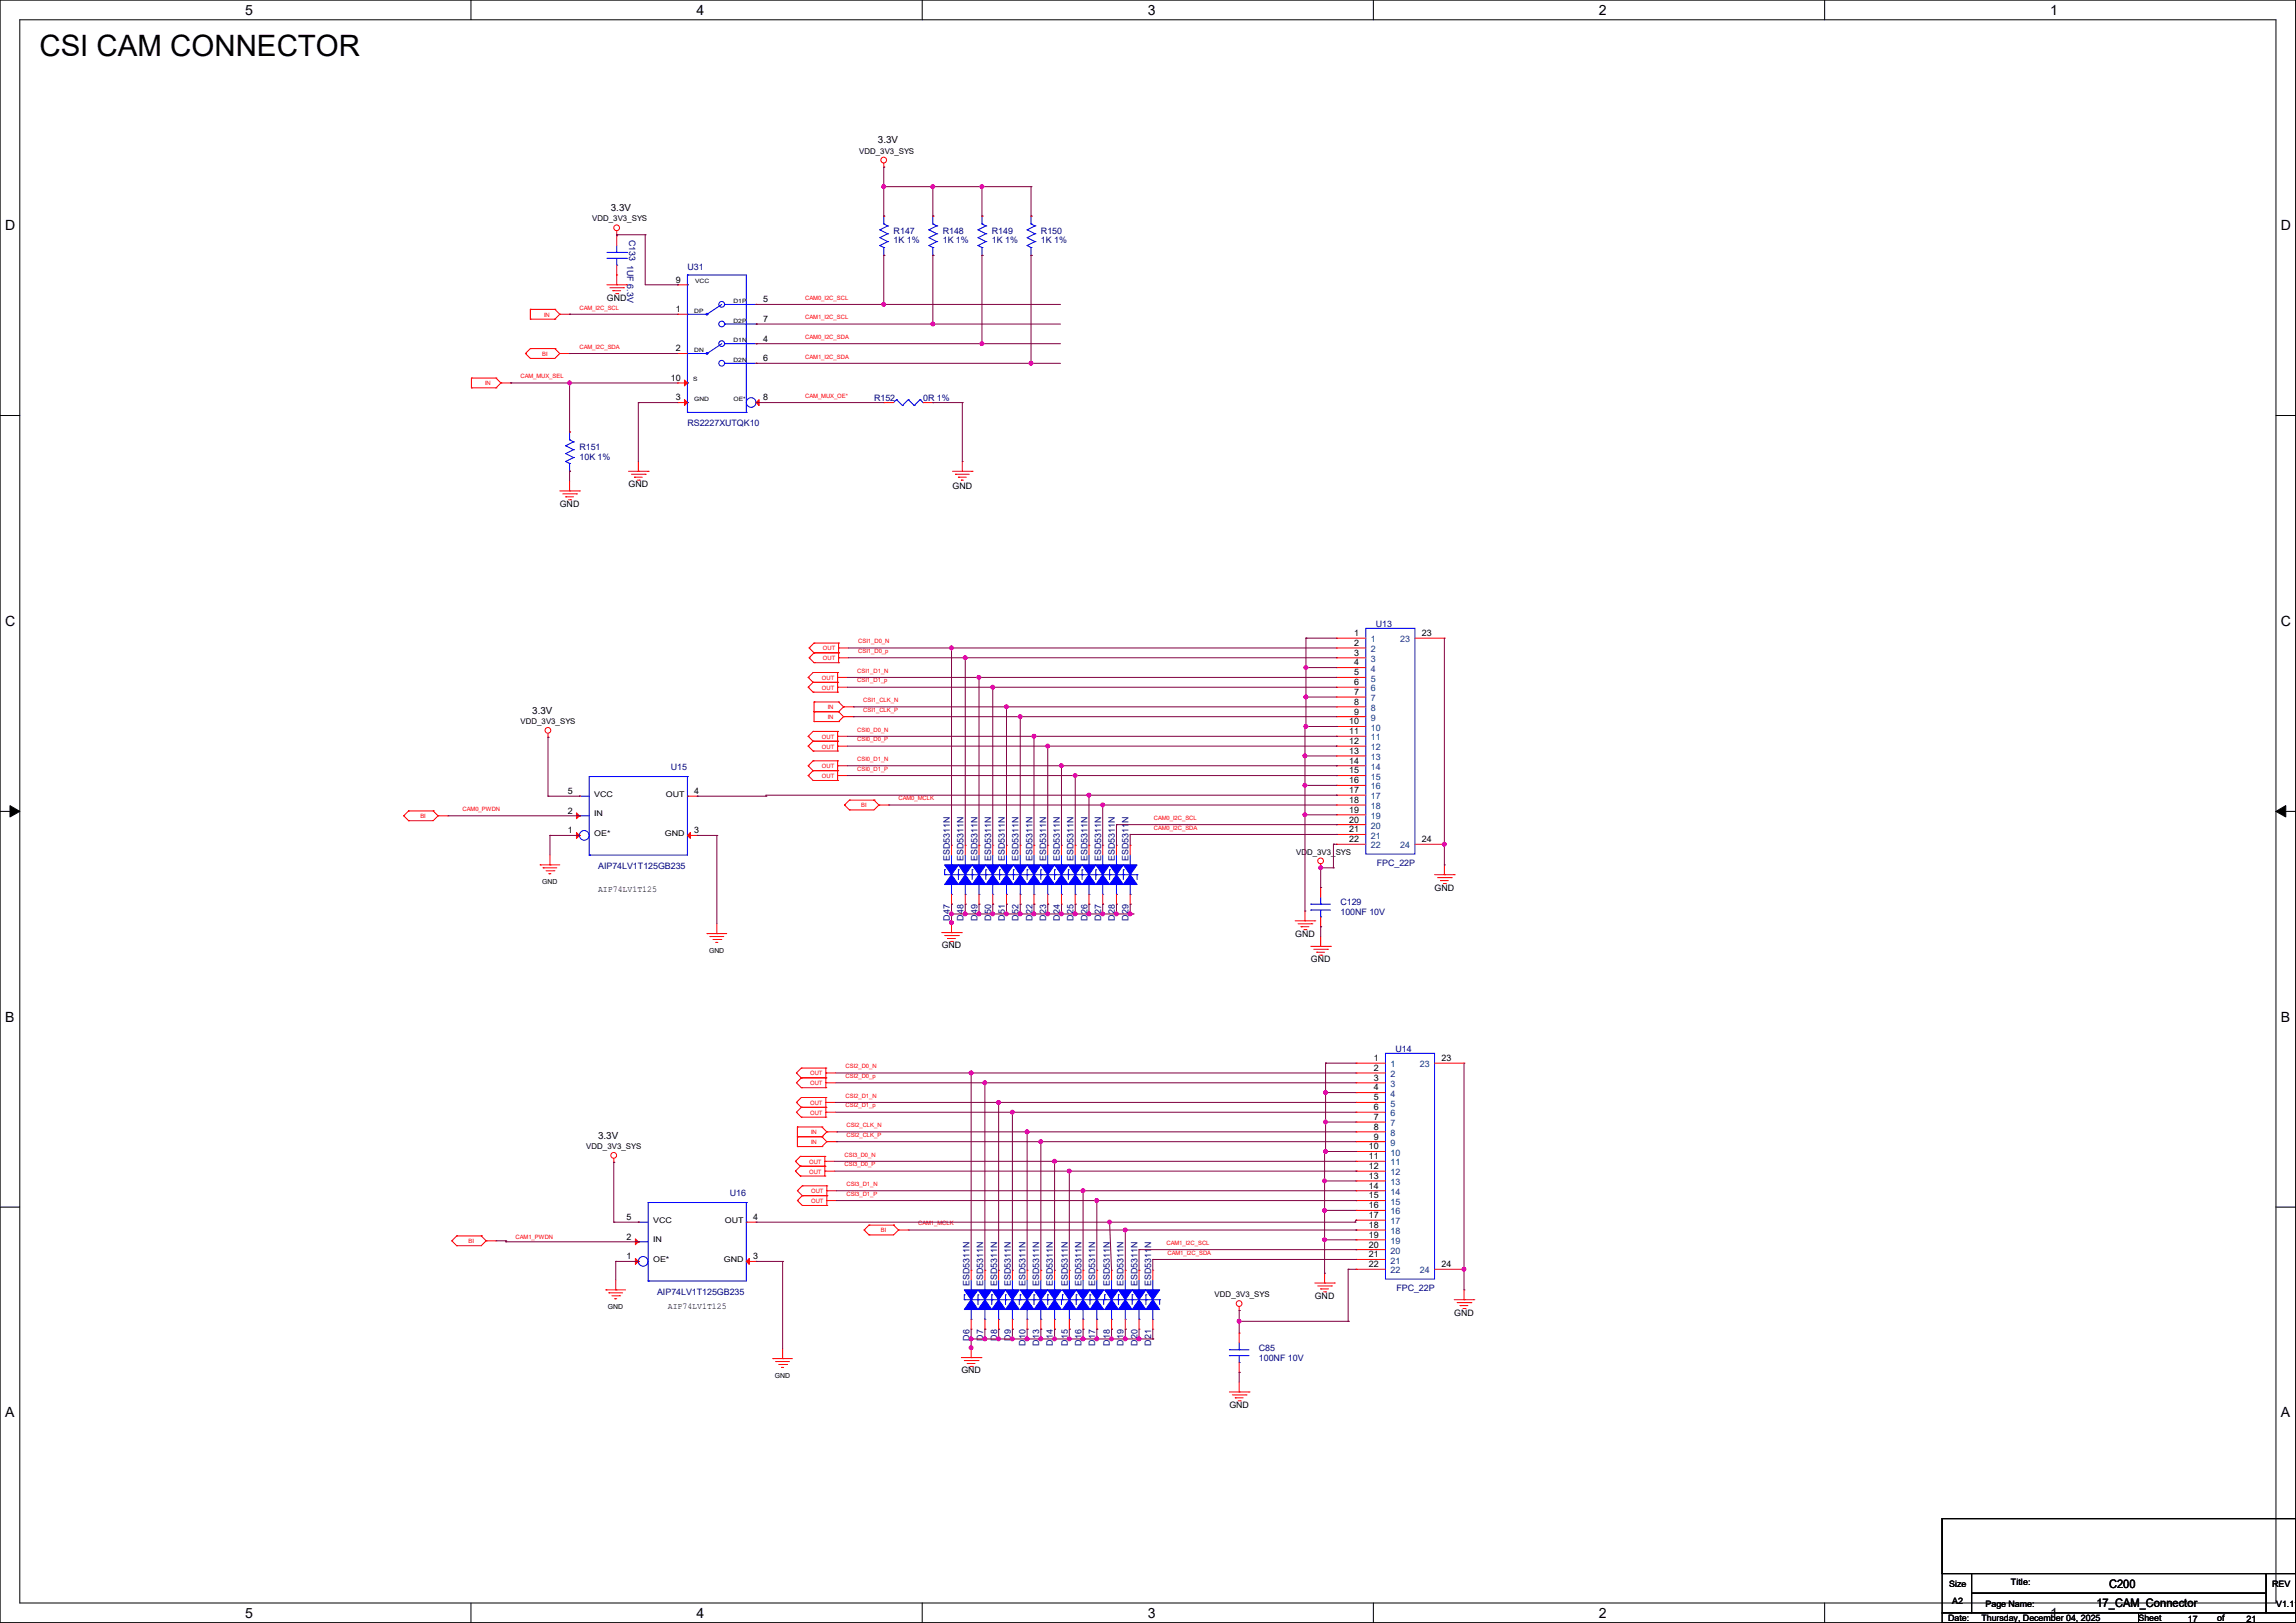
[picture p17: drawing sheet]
<svg xmlns="http://www.w3.org/2000/svg" width="594mm" height="420mm" viewBox="0 0 594 420" stroke-linecap="round" stroke-linejoin="round" font-family="sans-serif">
<defs><g id="words">
<text font-size="7.6" x="10.2" y="14.5">CSI CAM CONNECTOR</text>
<g font-size="3.6">
<text x="63.5" y="3.8">5</text>
<text x="180.2" y="3.8">4</text>
<text x="296.9" y="3.8">3</text>
<text x="413.7" y="3.8">2</text>
<text x="530.4" y="3.8">1</text>
<text x="1.3" y="59.5">D</text>
<text x="590.1" y="59.5">D</text>
<text x="1.3" y="162">C</text>
<text x="590.1" y="162">C</text>
<text x="1.3" y="264.4">B</text>
<text x="590.1" y="264.4">B</text>
<text x="1.3" y="366.8">A</text>
<text x="590.1" y="366.8">A</text>
<text x="63.5" y="418.6">5</text>
<text x="180.2" y="418.6">4</text>
<text x="296.9" y="418.6">3</text>
<text x="413.7" y="418.6">2</text>
<text x="530.4" y="418.6">1</text>
</g>
<g font-size="3">
<text x="545.7" y="411">C200</text>
<text x="542.3" y="415.8">17_CAM_Connector</text>
</g>
<g font-size="2.5">
<text x="227.1" y="37.1">3.3V</text>
<text x="158" y="54.7">3.3V</text>
<text x="137.7" y="184.7">3.3V</text>
<text x="154.7" y="294.7">3.3V</text>
</g>
<g font-size="2.3" fill="#000080">
<text x="162.8" y="62" transform="rotate(90 162.8 62)">C133</text>
<text x="231.2" y="60.5">R147</text>
<text x="231.2" y="62.8">1K 1%</text>
<text x="243.9" y="60.5">R148</text>
<text x="243.9" y="62.8">1K 1%</text>
<text x="256.6" y="60.5">R149</text>
<text x="256.6" y="62.8">1K 1%</text>
<text x="269.3" y="60.5">R150</text>
<text x="269.3" y="62.8">1K 1%</text>
<text x="162.3" y="68.6" transform="rotate(90 162.3 68.6)">1UF 6.3V</text>
<text x="177.9" y="69.9">U31</text>
<text x="226.1" y="103.7">R152</text>
<text x="238.8" y="103.7">0R 1%</text>
<text x="177.9" y="110.3">RS2227XUTQK10</text>
<text x="149.9" y="116.4">R151</text>
<text x="149.9" y="119">10K 1%</text>
<text x="355.9" y="162.1">U13</text>
<text x="173.5" y="199.2">U15</text>
<text x="154.7" y="224.9">AIP74LV1T125GB235</text>
<text x="245.7" y="222.8" transform="rotate(-90 245.7 222.8)">ESD5311N</text>
<text x="249.3" y="222.8" transform="rotate(-90 249.3 222.8)">ESD5311N</text>
<text x="252.9" y="222.8" transform="rotate(-90 252.9 222.8)">ESD5311N</text>
<text x="256.4" y="222.8" transform="rotate(-90 256.4 222.8)">ESD5311N</text>
<text x="260" y="222.8" transform="rotate(-90 260 222.8)">ESD5311N</text>
<text x="263.5" y="222.8" transform="rotate(-90 263.5 222.8)">ESD5311N</text>
<text x="267.1" y="222.8" transform="rotate(-90 267.1 222.8)">ESD5311N</text>
<text x="270.6" y="222.8" transform="rotate(-90 270.6 222.8)">ESD5311N</text>
<text x="274.2" y="222.8" transform="rotate(-90 274.2 222.8)">ESD5311N</text>
<text x="277.7" y="222.8" transform="rotate(-90 277.7 222.8)">ESD5311N</text>
<text x="281.3" y="222.8" transform="rotate(-90 281.3 222.8)">ESD5311N</text>
<text x="284.9" y="222.8" transform="rotate(-90 284.9 222.8)">ESD5311N</text>
<text x="288.4" y="222.8" transform="rotate(-90 288.4 222.8)">ESD5311N</text>
<text x="292" y="222.8" transform="rotate(-90 292 222.8)">ESD5311N</text>
<text x="356.2" y="224.1">FPC_22P</text>
<text x="245.7" y="238.3" transform="rotate(-90 245.7 238.3)">D47</text>
<text x="249.3" y="238.3" transform="rotate(-90 249.3 238.3)">D48</text>
<text x="252.9" y="238.3" transform="rotate(-90 252.9 238.3)">D49</text>
<text x="256.4" y="238.3" transform="rotate(-90 256.4 238.3)">D50</text>
<text x="260" y="238.3" transform="rotate(-90 260 238.3)">D51</text>
<text x="263.5" y="238.3" transform="rotate(-90 263.5 238.3)">D52</text>
<text x="267.1" y="238.3" transform="rotate(-90 267.1 238.3)">D22</text>
<text x="270.6" y="238.3" transform="rotate(-90 270.6 238.3)">D23</text>
<text x="274.2" y="238.3" transform="rotate(-90 274.2 238.3)">D24</text>
<text x="277.7" y="238.3" transform="rotate(-90 277.7 238.3)">D25</text>
<text x="281.3" y="238.3" transform="rotate(-90 281.3 238.3)">D26</text>
<text x="284.9" y="238.3" transform="rotate(-90 284.9 238.3)">D27</text>
<text x="288.4" y="238.3" transform="rotate(-90 288.4 238.3)">D28</text>
<text x="292" y="238.3" transform="rotate(-90 292 238.3)">D29</text>
<text x="346.8" y="234.3">C129</text>
<text x="346.8" y="236.8">100NF 10V</text>
<text x="361" y="272.1">U14</text>
<text x="188.8" y="309.5">U16</text>
<text x="170" y="335.1">AIP74LV1T125GB235</text>
<text x="250.8" y="332.8" transform="rotate(-90 250.8 332.8)">ESD5311N</text>
<text x="254.4" y="332.8" transform="rotate(-90 254.4 332.8)">ESD5311N</text>
<text x="257.9" y="332.8" transform="rotate(-90 257.9 332.8)">ESD5311N</text>
<text x="261.5" y="332.8" transform="rotate(-90 261.5 332.8)">ESD5311N</text>
<text x="265.3" y="332.8" transform="rotate(-90 265.3 332.8)">ESD5311N</text>
<text x="268.9" y="332.8" transform="rotate(-90 268.9 332.8)">ESD5311N</text>
<text x="272.4" y="332.8" transform="rotate(-90 272.4 332.8)">ESD5311N</text>
<text x="276.2" y="332.8" transform="rotate(-90 276.2 332.8)">ESD5311N</text>
<text x="279.8" y="332.8" transform="rotate(-90 279.8 332.8)">ESD5311N</text>
<text x="283.3" y="332.8" transform="rotate(-90 283.3 332.8)">ESD5311N</text>
<text x="287.1" y="332.8" transform="rotate(-90 287.1 332.8)">ESD5311N</text>
<text x="290.7" y="332.8" transform="rotate(-90 290.7 332.8)">ESD5311N</text>
<text x="294.3" y="332.8" transform="rotate(-90 294.3 332.8)">ESD5311N</text>
<text x="297.8" y="332.8" transform="rotate(-90 297.8 332.8)">ESD5311N</text>
<text x="361.3" y="334.1">FPC_22P</text>
<text x="250.8" y="347" transform="rotate(-90 250.8 347)">D6</text>
<text x="254.4" y="347" transform="rotate(-90 254.4 347)">D7</text>
<text x="257.9" y="347" transform="rotate(-90 257.9 347)">D8</text>
<text x="261.5" y="347" transform="rotate(-90 261.5 347)">D9</text>
<text x="265.3" y="348.3" transform="rotate(-90 265.3 348.3)">D10</text>
<text x="268.9" y="348.3" transform="rotate(-90 268.9 348.3)">D13</text>
<text x="272.4" y="348.3" transform="rotate(-90 272.4 348.3)">D14</text>
<text x="276.2" y="348.3" transform="rotate(-90 276.2 348.3)">D15</text>
<text x="279.8" y="348.3" transform="rotate(-90 279.8 348.3)">D16</text>
<text x="283.3" y="348.3" transform="rotate(-90 283.3 348.3)">D17</text>
<text x="287.1" y="348.3" transform="rotate(-90 287.1 348.3)">D18</text>
<text x="290.7" y="348.3" transform="rotate(-90 290.7 348.3)">D19</text>
<text x="294.3" y="348.3" transform="rotate(-90 294.3 348.3)">D20</text>
<text x="297.8" y="348.3" transform="rotate(-90 297.8 348.3)">D21</text>
<text x="325.7" y="349.6">C85</text>
<text x="325.7" y="352.1">100NF 10V</text>
</g>
<g font-size="2.3">
<text x="157" y="77.8">GND</text>
<text x="174.8" y="73.2">9</text>
<text x="174.8" y="80.8">1</text>
<text x="197.4" y="78.2">5</text>
<text x="197.4" y="83.3">7</text>
<text x="197.4" y="88.4">4</text>
<text x="174.8" y="90.9">2</text>
<text x="197.4" y="93.5">6</text>
<text x="173.5" y="98.6">10</text>
<text x="174.8" y="103.6">3</text>
<text x="197.4" y="103.6">8</text>
<text x="144.8" y="131.1">GND</text>
<text x="162.6" y="126.1">GND</text>
<text x="246.4" y="126.6">GND</text>
<text x="350.3" y="164.6">1</text>
<text x="350.3" y="167.1">2</text>
<text x="367.9" y="164.6">23</text>
<text x="350.3" y="169.7">3</text>
<text x="350.3" y="172.2">4</text>
<text x="350.3" y="174.8">5</text>
<text x="350.3" y="177.3">6</text>
<text x="350.3" y="179.8">7</text>
<text x="350.3" y="182.4">8</text>
<text x="350.3" y="184.9">9</text>
<text x="349.1" y="187.5">10</text>
<text x="349.1" y="190">11</text>
<text x="349.1" y="192.5">12</text>
<text x="349.1" y="195.1">13</text>
<text x="349.1" y="197.6">14</text>
<text x="349.1" y="200.2">15</text>
<text x="349.1" y="202.7">16</text>
<text x="146.9" y="205.5">5</text>
<text x="179.6" y="205.5">4</text>
<text x="349.1" y="205.2">17</text>
<text x="349.1" y="207.8">18</text>
<text x="146.9" y="215.6">1</text>
<text x="146.9" y="210.6">2</text>
<text x="179.6" y="215.6">3</text>
<text x="349.1" y="210.3">19</text>
<text x="349.1" y="212.9">20</text>
<text x="349.1" y="215.4">21</text>
<text x="349.1" y="217.9">22</text>
<text x="367.9" y="217.9">24</text>
<text x="154.7" y="230.8">AIP74LV1T125</text>
<text x="371.1" y="230.5">GND</text>
<text x="243.6" y="245.4">GND</text>
<text x="335.1" y="242.4">GND</text>
<text x="339.1" y="249">GND</text>
<text x="355.4" y="274.6">1</text>
<text x="372.9" y="274.6">23</text>
<text x="355.4" y="277.1">2</text>
<text x="355.4" y="279.7">3</text>
<text x="355.4" y="282.2">4</text>
<text x="355.4" y="284.7">5</text>
<text x="355.4" y="287.3">6</text>
<text x="355.4" y="289.8">7</text>
<text x="355.4" y="292.4">8</text>
<text x="354.1" y="297.4">10</text>
<text x="354.1" y="300">11</text>
<text x="355.4" y="294.9">9</text>
<text x="354.1" y="302.5">12</text>
<text x="354.1" y="305.1">13</text>
<text x="354.1" y="307.6">14</text>
<text x="354.1" y="310.1">15</text>
<text x="162.1" y="315.7">5</text>
<text x="194.9" y="315.7">4</text>
<text x="354.1" y="312.7">16</text>
<text x="354.1" y="315.2">17</text>
<text x="354.1" y="317.8">18</text>
<text x="162.1" y="320.8">2</text>
<text x="354.1" y="320.3">19</text>
<text x="354.1" y="322.8">20</text>
<text x="162.1" y="325.9">1</text>
<text x="194.9" y="325.9">3</text>
<text x="354.1" y="325.4">21</text>
<text x="354.1" y="327.9">22</text>
<text x="372.9" y="327.9">24</text>
<text x="172.8" y="338.7">AIP74LV1T125</text>
<text x="340.2" y="336.1">GND</text>
<text x="376.2" y="340.4">GND</text>
<text x="248.7" y="355.4">GND</text>
<text x="318.1" y="364.3">GND</text>
<text x="504.3" y="410.8">Size</text>
<text x="520.3" y="410.3">Title:</text>
<text x="587.8" y="410.8">REV</text>
<text x="504" y="419.4">Date:</text>
<text x="505" y="415.1">A2</text>
<text x="512.6" y="419.4">Thursday, December 04, 2025</text>
<text x="513.7" y="415.9">Page Name:</text>
<text x="553.3" y="419.4">Sheet</text>
<text x="566" y="419.7">17</text>
<text x="573.6" y="419.4">of</text>
<text x="581.2" y="419.7">21</text>
<text x="588.8" y="415.9">V1.11</text>
</g>
<g font-size="2.3" fill="#004080">
<text x="354.6" y="166.2">1</text>
<text x="362.3" y="166.2">23</text>
<text x="354.6" y="168.7">2</text>
<text x="354.6" y="171.3">3</text>
<text x="354.6" y="173.8">4</text>
<text x="354.6" y="176.4">5</text>
<text x="354.6" y="178.9">6</text>
<text x="354.6" y="181.4">7</text>
<text x="354.6" y="184">8</text>
<text x="354.6" y="186.5">9</text>
<text x="354.6" y="189.1">10</text>
<text x="354.6" y="191.6">11</text>
<text x="354.6" y="194.1">12</text>
<text x="354.6" y="196.7">13</text>
<text x="354.6" y="199.2">14</text>
<text x="354.6" y="201.8">15</text>
<text x="354.6" y="204.3">16</text>
<text x="354.6" y="206.8">17</text>
<text x="354.6" y="209.4">18</text>
<text x="354.6" y="211.9">19</text>
<text x="354.6" y="214.5">20</text>
<text x="354.6" y="217">21</text>
<text x="354.6" y="219.5">22</text>
<text x="362.3" y="219.5">24</text>
<text x="359.7" y="276.2">1</text>
<text x="359.7" y="278.7">2</text>
<text x="359.7" y="281.3">3</text>
<text x="367.3" y="276.2">23</text>
<text x="359.7" y="283.8">4</text>
<text x="359.7" y="286.3">5</text>
<text x="359.7" y="288.9">6</text>
<text x="359.7" y="291.4">7</text>
<text x="359.7" y="294">8</text>
<text x="359.7" y="296.5">9</text>
<text x="359.7" y="299">10</text>
<text x="359.7" y="301.6">11</text>
<text x="359.7" y="304.1">12</text>
<text x="359.7" y="306.7">13</text>
<text x="359.7" y="309.2">14</text>
<text x="359.7" y="311.7">15</text>
<text x="359.7" y="314.3">16</text>
<text x="359.7" y="316.8">17</text>
<text x="359.7" y="319.4">18</text>
<text x="359.7" y="321.9">19</text>
<text x="359.7" y="324.4">20</text>
<text x="359.7" y="327">21</text>
<text x="359.7" y="329.5">22</text>
<text x="367.3" y="329.5">24</text>
</g>
<g font-size="2">
<text x="222.3" y="39.8">VDD_3V3_SYS</text>
<text x="153.2" y="57.3">VDD_3V3_SYS</text>
<text x="134.7" y="187.4">VDD_3V3_SYS</text>
<text x="153.7" y="206.2">VCC</text>
<text x="172.3" y="206.2">OUT</text>
<text x="153.7" y="211.2">IN</text>
<text x="153.7" y="216.3">OE*</text>
<text x="172" y="216.3">GND</text>
<text x="335.3" y="221.1">VDD_3V3_SYS</text>
<text x="151.7" y="297.3">VDD_3V3_SYS</text>
<text x="169" y="316.4">VCC</text>
<text x="187.5" y="316.4">OUT</text>
<text x="169" y="321.5">IN</text>
<text x="169" y="326.6">OE*</text>
<text x="187.3" y="326.6">GND</text>
<text x="314.2" y="335.7">VDD_3V3_SYS</text>
</g>
<g font-size="1.8">
<text x="140.3" y="228.7">GND</text>
<text x="183.4" y="246.5">GND</text>
<text x="157.3" y="338.7">GND</text>
<text x="200.4" y="356.5">GND</text>
</g>
<g font-size="1.5">
<text x="179.9" y="73.3">VCC</text>
<text x="179.6" y="80.9">DP</text>
<text x="189.8" y="78.4">D1P</text>
<text x="189.8" y="83.5">D2P</text>
<text x="189.8" y="88.6">D1N</text>
<text x="179.6" y="91.1">DN</text>
<text x="189.8" y="93.6">D2N</text>
<text x="179.3" y="98.7">S</text>
<text x="179.6" y="103.8">GND</text>
<text x="189.8" y="103.8">OE*</text>
</g>
<g font-size="1.5" fill="#f00">
<text x="208.3" y="77.6">CAM0_I2C_SCL</text>
<text x="140.8" y="82">IN</text>
<text x="149.9" y="80.1">CAM_I2C_SCL</text>
<text x="208.3" y="82.6">CAM1_I2C_SCL</text>
<text x="208.3" y="87.7">CAM0_I2C_SDA</text>
<text x="140.3" y="92.1">BI</text>
<text x="149.9" y="90.3">CAM_I2C_SDA</text>
<text x="208.3" y="92.8">CAM1_I2C_SDA</text>
<text x="125.5" y="99.7">IN</text>
<text x="134.7" y="97.9">CAM_MUX_SEL</text>
<text x="208.3" y="103">CAM_MUX_OE*</text>
<text x="222" y="166.5">CSI1_D0_N</text>
<text x="212.9" y="168.3">OUT</text>
<text x="212.9" y="170.9">OUT</text>
<text x="222" y="169">CSI1_D0_p</text>
<text x="212.6" y="175.9">OUT</text>
<text x="212.6" y="178.5">OUT</text>
<text x="221.8" y="174.1">CSI1_D1_N</text>
<text x="221.8" y="176.6">CSI1_D1_p</text>
<text x="214.2" y="183.6">IN</text>
<text x="223.3" y="181.7">CSI1_CLK_N</text>
<text x="223.3" y="184.2">CSI1_CLK_P</text>
<text x="212.6" y="191.2">OUT</text>
<text x="214.2" y="186.1">IN</text>
<text x="221.8" y="189.3">CSI0_D0_N</text>
<text x="221.8" y="191.9">CSI0_D0_P</text>
<text x="212.6" y="193.7">OUT</text>
<text x="221.8" y="196.9">CSI0_D1_N</text>
<text x="212.6" y="201.3">OUT</text>
<text x="212.6" y="198.8">OUT</text>
<text x="221.8" y="199.5">CSI0_D1_P</text>
<text x="119.7" y="209.9">CAM0_PWDN</text>
<text x="222.8" y="209">BI</text>
<text x="232.5" y="207.1">CAM0_MCLK</text>
<text x="108.8" y="211.8">BI</text>
<text x="298.5" y="212.2">CAM0_I2C_SCL</text>
<text x="298.5" y="214.7">CAM0_I2C_SDA</text>
<text x="209.6" y="278.3">OUT</text>
<text x="209.6" y="280.8">OUT</text>
<text x="218.7" y="276.4">CSI2_D0_N</text>
<text x="218.7" y="279">CSI2_D0_p</text>
<text x="209.6" y="285.9">OUT</text>
<text x="218.7" y="284.1">CSI2_D1_N</text>
<text x="218.7" y="286.6">CSI2_D1_p</text>
<text x="209.6" y="288.5">OUT</text>
<text x="209.8" y="293.5">IN</text>
<text x="219" y="291.7">CSI2_CLK_N</text>
<text x="209.8" y="296.1">IN</text>
<text x="218.5" y="299.3">CSI3_D0_N</text>
<text x="219" y="294.2">CSI2_CLK_P</text>
<text x="209.3" y="301.2">OUT</text>
<text x="209.3" y="303.7">OUT</text>
<text x="218.5" y="301.8">CSI3_D0_P</text>
<text x="209.8" y="311.3">OUT</text>
<text x="209.8" y="308.8">OUT</text>
<text x="219" y="306.9">CSI3_D1_N</text>
<text x="219" y="309.5">CSI3_D1_P</text>
<text x="237.5" y="317.1">CAM1_MCLK</text>
<text x="121.2" y="321.7">BI</text>
<text x="133.4" y="320.6">CAM1_PWDN</text>
<text x="227.9" y="318.9">BI</text>
<text x="301.8" y="322.2">CAM1_I2C_SCL</text>
<text x="302.1" y="324.7">CAM1_I2C_SDA</text>
</g>
</g></defs>
<path d="M0 0h593.9v419.9h-593.9zM5.1 5.1h583.7v409.7h-583.7z" fill="none" stroke="#000" stroke-width=".26"/>
<g fill="#fff">
<path d="M63.5 .6h1.9v4h-1.9z"/>
<path d="M63.5 415.3h1.9v4.1h-1.9z"/>
</g>
<path d="M121.8 0v5.1M121.8 414.8v5.1" fill="none" stroke="#000" stroke-width=".26"/>
<g fill="#fff">
<path d="M180.2 .6h2v4h-2z"/>
<path d="M180.2 415.3h2v4.1h-2z"/>
</g>
<path d="M238.6 0v5.1M238.6 414.8v5.1" fill="none" stroke="#000" stroke-width=".26"/>
<g fill="#fff">
<path d="M296.9 .6h2v4h-2z"/>
<path d="M296.9 415.3h2v4.1h-2z"/>
</g>
<path d="M355.3 0v5.1M355.3 414.8v5.1" fill="none" stroke="#000" stroke-width=".26"/>
<g fill="#fff">
<path d="M413.6 .6h2v4h-2z"/>
<path d="M413.6 415.3h2v4.1h-2z"/>
</g>
<path d="M472.1 0v5.1M472.1 414.8v5.1" fill="none" stroke="#000" stroke-width=".26"/>
<g fill="#fff">
<path d="M530.4 .6h2v4h-2z"/>
<path d="M530.4 415.3h2v4.1h-2z"/>
<path d="M1.3 56.3h2.6v4.1h-2.6z"/>
<path d="M590.1 56.3h2.6v4.1h-2.6z"/>
<path d="M1.3 158.7h2.6v4.1h-2.6z"/>
<path d="M590.1 158.7h2.6v4.1h-2.6z"/>
</g>
<path d="M0 107.5h5.1M588.8 107.5h5.1" fill="none" stroke="#000" stroke-width=".26"/>
<g fill="#fff">
<path d="M1.3 261.2h2.4v4h-2.4z"/>
<path d="M590.1 261.2h2.4v4h-2.4z"/>
</g>
<path d="M0 210h5.1M588.8 210h5.1" fill="none" stroke="#000" stroke-width=".26"/>
<path d="M2.6 208.5l2.5 1.5-2.5 1.4zM588.8 210l2.6-1.5v2.9z" fill="#000" stroke="#000" stroke-width=".26"/>
<g fill="#fff">
<path d="M1.3 363.6h2.4v4h-2.4z"/>
<path d="M590.1 363.6h2.4v4h-2.4z"/>
</g>
<path d="M0 312.4h5.1M588.8 312.4h5.1M502.5 393h91.4v14.2h-91.4zM502.5 407.2h7.6v10.2h-7.6zM502.5 417.4h50.8v2.5h-50.8zM510.1 407.2h76.2v5.1h-76.2zM510.1 412.3h76.2v5.1h-76.2zM553.3 417.4h40.6v2.5h-40.6zM586.3 407.2h7.6v10.2h-7.6z" fill="none" stroke="#000" stroke-width=".26"/>
<g fill="none" stroke="#f00" stroke-width=".26">
<path d="M159.6 59.7v1M228.6 43.2h.1M228.6 55.9h.1M228.6 42.2v1M241.3 55.9h.1M254 55.9h.1M266.7 55.9h.1M157 73.7h5.1M157.8 74.5h3.5M158.5 75.2h.1M158.5 75.2h2.1M159.3 76h.5"/>
<path d="M159.6 60.7h.1M159.6 73.7h.1M159.6 61h.1M159.6 71.2h.1M159.6 61v2.5M159.6 68.6v5.1M159.8 76h.1M161.3 74.5h.1M162.1 73.7h.1M175.3 73.7h.1M175.3 73.7h2.5M195.6 78.8h.1"/>
<path d="M228.6 66.1h.1M241.3 66.1h.1M254 66.1h.1M266.7 66.1h.1M122 97.8h.1M122 97.8h6.3M122 97.8v2.6M128.3 97.8h.1M128.3 97.8l1.3 1.3M129.6 99.1h.1M129.6 99.1h2.5M129.6 99.1l-1.3 1.3"/>
<path d="M132.1 99.1h.1M135.9 91.5h.1M135.9 91.5l1.3 1.3M137.2 80.1h.1M137.2 82.6h.1M137.2 90.2h.1M137.2 92.8h.1M137.2 82.6h6.4M137.2 80.1h6.4M137.2 80.1v2.5M137.2 90.2h6.4M137.2 90.2l-1.3 1.3"/>
<path d="M143.6 80.1h.1M143.6 82.6h.1M143.6 90.2h.1M143.6 80.1l1.2 1.2M143.6 90.2l1.2 1.3M144.8 81.3h.1M144.8 91.5h.1M144.8 81.3h2.6M144.8 81.3l-1.2 1.3M144.8 91.5h2.6M144.8 91.5l-1.2 1.3h-6.4M147.4 81.3h.1"/>
<path d="M147.4 91.5h.1M175.3 81.3h.1M175.3 91.5h.1M175.3 99.1h.1M175.3 99.1h2.5M175.3 81.3h2.5M175.3 91.5h2.5M195.6 83.9h.1M195.6 94h.1M195.6 88.9h.1M122 100.4h.1M122 100.4h6.3"/>
<path d="M128.3 100.4h.1M147.4 111.8h.1M165.1 119.4v2.6M175.3 104.2h.1M175.3 104.2h2.5M195.6 104.2h.1M228.6 104.2h.1M228.6 104.2h2.6M238.8 104.2h2.5M241.3 104.2h.1M249 119.4h.1M249 119.4v2.6"/>
<path d="M144.8 127h5.1M145.6 127.8h3.5M146.3 128.6h.1M146.3 128.6h2.1M147.1 129.3h.5M147.4 127h.1M147.4 122h.1M147.4 124.5v2.5M147.6 129.3h.1M149.1 127.8h.1M149.9 127h.1M162.6 122h5.1"/>
<path d="M163.4 122.7h3.5M164.1 123.5h.1M164.1 123.5h2.1M164.9 124.2h.5M165.1 122h.1M165.4 124.2h.1M166.9 122.7h.1M167.7 122h.1M246.4 122h5.1M247.2 122.7h.1M247.2 122.7h3.5M247.9 123.5h.1"/>
<path d="M247.9 123.5h2.1M248.7 124.2h.1M248.7 124.2h.5M251.5 122h.1M209.1 175.3h.1M209.1 177.8h.1M209.1 175.3l1.3 1.3M209.1 177.8l1.3 1.3M209.3 167.7h.1M209.3 170.2h.1M209.3 167.7l1.3 1.3M209.3 170.2l1.3 1.3"/>
<path d="M210.4 174h.1M210.4 176.6h.1M210.4 179.1h.1M210.4 174l-1.3 1.3M210.4 176.6h6.3M210.4 174h6.3M210.4 176.6l-1.3 1.2M210.4 179.1h6.3M210.6 166.4h.1M210.6 169h.1M210.6 171.5h.1M210.6 166.4l-1.3 1.3"/>
<path d="M210.6 169h6.4M210.6 166.4h6.4M210.6 169l-1.3 1.2M210.6 171.5h6.4M216.7 175.3h.1M216.7 174h.1M216.7 176.6h.1M216.7 177.8h.1M216.7 179.1h.1M216.7 175.3h2.5M216.7 174v5.1M216.7 177.8h2.5"/>
<path d="M217 167.7h.1M217 166.4h.1M217 169h.1M217 170.2h.1M217 171.5h.1M217 167.7h2.5M217 166.4v5.1M217 170.2h2.5M345.7 165.1h.1M345.7 167.7h.1M345.7 170.2h.1M345.7 172.8h.1"/>
<path d="M345.7 175.3h.1M345.7 177.8h.1M345.7 167.7h7.7M345.7 170.2h7.7M345.7 175.3h7.7M345.7 177.8h7.7M345.7 165.1h7.7M345.7 172.8h7.7M366.1 165.1h7.6M373.7 165.1h.1M141.8 190.8h.1M141.8 189.8v1"/>
<path d="M209.1 190.5h.1M209.1 193.1h.1M209.1 198.2h.1M209.1 190.5l1.3 1.3M209.1 193.1l1.3 1.3M209.1 198.2l1.3 1.2M210.4 189.3h.1M210.4 191.8h.1M210.4 194.4h.1M210.4 199.4h.1M210.4 196.9h.1M210.4 189.3l-1.3 1.2"/>
<path d="M210.4 191.8h6.3M210.4 189.3h6.3M210.4 191.8l-1.3 1.3M210.4 194.4h6.3M210.4 199.4l-1.3 1.3M210.4 199.4h6.3M210.4 196.9l-1.3 1.3M210.4 196.9h6.3M210.6 184.2h.1M210.6 186.7h.1M210.6 181.7h.1M210.6 186.7h6.4"/>
<path d="M210.6 184.2h6.4M210.6 181.7v5M210.6 181.7h6.4M216.7 190.5h.1M216.7 189.3h.1M216.7 191.8h.1M216.7 193.1h.1M216.7 194.4h.1M216.7 199.4h.1M216.7 198.2h.1M216.7 196.9h.1M216.7 189.3v5.1"/>
<path d="M216.7 196.9v5.1M216.7 190.5h2.5M216.7 193.1h2.5M216.7 198.2h2.5M217 184.2h.1M217 186.7h.1M217 181.7h.1M217 184.2l1.2 1.3M217 181.7l1.2 1.2M218.2 185.5h.1M218.2 182.9h.1M218.2 185.5h2.6"/>
<path d="M218.2 185.5l-1.2 1.2M218.2 182.9h2.6M218.2 182.9l-1.2 1.3M220.8 185.5h.1M220.8 182.9h.1M345.7 180.4h.1M345.7 182.9h.1M345.7 185.5h.1M345.7 188h.1M345.7 190.5h.1M345.7 193.1h.1M345.7 195.6h.1"/>
<path d="M345.7 198.2h.1M345.7 190.5h7.7M345.7 193.1h7.7M345.7 198.2h7.7M345.7 185.5h7.7M345.7 182.9h7.7M345.7 180.4h7.7M345.7 188h7.7M345.7 195.6h7.7M104.4 211.1h.1M104.4 211.1l1.3 1.3M105.7 209.8h.1"/>
<path d="M105.7 212.4h.1M105.7 209.8h6.4M105.7 209.8l-1.3 1.3M112.1 209.8h.1M112.1 209.8l1.2 1.3M113.3 211.1h.1M113.3 211.1h2.6M113.3 211.1l-1.2 1.3h-6.4M115.9 211.1h.1M149.9 216.2h.1M149.9 211.1h.1M149.9 206h.1"/>
<path d="M177.8 216.2h2.6M177.8 206h2.6M180.4 216.2h.1M180.4 206h.1M209.1 200.7h.1M209.1 200.7l1.3 1.3M210.4 202h.1M210.4 202h6.3M216.7 200.7h.1M216.7 202h.1M216.7 200.7h2.5M218.5 208.3h.1"/>
<path d="M218.5 208.3l1.3 1.3M219.8 207.1h.1M219.8 209.6h.1M219.8 207.1h6.3M219.8 207.1l-1.3 1.2M226.1 207.1h.1M226.1 207.1l1.3 1.2M227.4 208.3h.1M227.4 208.3h2.5M227.4 208.3l-1.3 1.3h-6.3M229.9 208.3h.1M246.2 218.7h.1"/>
<path d="M246.2 218.7v2.6M249.7 218.7h.1M249.7 218.7v2.6M253.3 218.7h.1M253.3 218.7v2.6M256.8 218.7h.1M256.8 218.7v2.6M260.4 218.7h.1M260.4 218.7v2.6M263.9 218.7h.1M263.9 218.7v2.6M267.5 218.7h.1"/>
<path d="M267.5 218.7v2.6M271.1 218.7h.1M271.1 218.7v2.6M274.6 218.7h.1M274.6 218.7v2.6M278.2 218.7h.1M278.2 218.7v2.6M281.7 218.7h.1M281.7 218.7v2.6M285.3 218.7h.1M285.3 218.7v2.6M288.8 218.7h.1"/>
<path d="M288.8 218.7v2.6M292.4 218.7h.1M292.4 218.7v2.6M345.7 200.7h.1M345.7 203.2h.1M345.7 205.8h.1M345.7 208.3h.1M345.7 210.9h.1M345.7 213.4h.1M345.7 215.9h.1M345.7 218.5h.1M345.7 208.3h7.7"/>
<path d="M345.7 200.7h7.7M345.7 203.2h7.7M345.7 205.8h7.7M345.7 210.9h7.7M345.7 213.4h7.7M345.7 215.9h7.7M345.7 218.5h7.7M366.1 218.5h7.6M373.7 218.5h.1M139.7 223.8h.1M139.7 223.8h5.1M140.5 224.6h.1"/>
<path d="M140.5 224.6h3.6M141.3 225.3h2M142 226.1h.1M142 226.1h.5M142.3 223.8h.1M142.3 221.3v2.5M143.3 225.3h.1M185.5 239.1v2.5M246.2 234h.1M246.2 231.4v2.6M246.2 238.8v2.5M249.7 234h.1"/>
<path d="M249.7 231.4v2.6M253.3 234h.1M253.3 231.4v2.6M256.8 234h.1M256.8 231.4v2.6M260.4 234h.1M260.4 231.4v2.6M263.9 234h.1M263.9 231.4v2.6M267.5 234h.1M267.5 231.4v2.6M271.1 234h.1"/>
<path d="M271.1 231.4v2.6M274.6 234h.1M274.6 231.4v2.6M278.2 234h.1M278.2 231.4v2.6M281.7 234h.1M281.7 231.4v2.6M285.3 234h.1M285.3 231.4v2.6M288.8 234h.1M288.8 231.4v2.6M292.4 234h.1"/>
<path d="M292.4 231.4v2.6M335.1 238.3h5M335.8 239.1h3.6M336.6 239.8h.1M336.6 239.8h2M337.6 238.3h.1M337.6 235.8v2.5M339.4 239.1h.1M340.1 238.3h.1M341.7 224.6h.1M341.7 229.7h.1M341.7 239.8h.1"/>
<path d="M341.7 223.6v1M341.7 229.7v2.5M341.7 237.3v2.5M371.1 226.4h5.1M371.9 227.1h3.6M372.7 227.9h.1M372.7 227.9h2M373.4 228.6h.5M373.7 226.4h.1M373.7 223.8v2.6M373.9 228.6h.1M375.5 227.1h.1"/>
<path d="M376.2 226.4h.1M182.9 241.6h.1M182.9 241.6h5.1M183.7 242.4h.1M183.7 242.4h3.5M184.4 243.1h2.1M185.2 243.9h.1M185.2 243.9h.5M185.5 241.6h.1M186.5 243.1h.1M243.6 241.3h5.1M244.4 242.1h3.5"/>
<path d="M245.2 242.9h.1M245.2 242.9h2M245.9 243.6h.5M246.2 241.3h.1M246.4 243.6h.1M247.9 242.1h.1M248.7 241.3h.1M337.4 240.6h.5M337.9 240.6h.1M339.1 244.9h5.1M339.9 245.7h3.6M340.7 246.4h.1"/>
<path d="M340.7 246.4h2M341.4 247.2h.5M341.7 244.9h.1M341.7 242.4v2.5M341.9 247.2h.1M343.5 245.7h.1M344.2 244.9h.1M206 277.7h.1M206 277.7l1.3 1.2M207.3 276.4h.1M207.3 278.9h.1M207.3 276.4l-1.3 1.3"/>
<path d="M207.3 278.9h6.4M207.3 276.4h6.4M207.3 278.9l-1.3 1.3M213.7 277.7h.1M213.7 276.4h.1M213.7 278.9h.1M213.7 277.7h2.5M213.7 276.4v5.1M350.8 275.1h.1M350.8 277.7h.1M350.8 277.7h7.6M350.8 275.1h7.6"/>
<path d="M371.1 275.1h7.7M378.8 275.1h.1M158.8 299.8v1M206 280.2h.1M206 285.3h.1M206 287.8h.1M206 280.2l1.3 1.3M206 285.3l1.3 1.3M206 287.8l1.3 1.3M206.3 294.2h.1M206.3 296.7h.1M206.3 291.6h.1"/>
<path d="M206.3 296.7h6.3M206.3 294.2h6.3M206.3 291.6v5.1M206.3 291.6h6.3M207.1 299.3h.1M207.1 299.3l-1.3 1.2M207.1 299.3h6.3M207.3 281.5h.1M207.3 284h.1M207.3 286.6h.1M207.3 289.1h.1M207.3 281.5h6.4"/>
<path d="M207.3 284l-1.3 1.3M207.3 286.6h6.4M207.3 284h6.4M207.3 286.6l-1.3 1.2M207.3 289.1h6.4M212.6 294.2h.1M212.6 296.7h.1M212.6 291.6h.1M212.6 294.2l1.3 1.2M212.6 291.6l1.3 1.3M213.4 299.3h.1M213.4 299.3v5"/>
<path d="M213.7 280.2h.1M213.7 281.5h.1M213.7 285.3h.1M213.7 284h.1M213.7 286.6h.1M213.7 287.8h.1M213.7 289.1h.1M213.7 284v5.1M213.7 280.2h2.5M213.7 285.3h2.5M213.7 287.8h2.5M213.9 295.4h.1"/>
<path d="M213.9 292.9h.1M213.9 295.4h2.6M213.9 295.4l-1.3 1.3M213.9 292.9h2.6M213.9 292.9l-1.3 1.3M216.5 295.4h.1M216.5 292.9h.1M350.8 280.2h.1M350.8 282.7h.1M350.8 285.3h.1M350.8 287.8h.1M350.8 290.4h.1"/>
<path d="M350.8 292.9h.1M350.8 295.4h.1M350.8 298h.1M350.8 280.2h7.6M350.8 285.3h7.6M350.8 287.8h7.6M350.8 295.4h7.6M350.8 292.9h7.6M350.8 282.7h7.6M350.8 290.4h7.6M350.8 298h7.6M118.2 319.8h.1"/>
<path d="M118.2 319.8h6.3M118.2 319.8l-1.3 1.3M124.5 319.8h.1M124.5 319.8l1.3 1.3M158.8 300.8h.1M165.1 316.3h.1M193.1 316.3h2.5M195.6 316.3h.1M205.8 300.5h.1M205.8 303.1h.1M205.8 300.5l1.3 1.3M205.8 303.1l1.3 1.2"/>
<path d="M206.3 310.7h.1M206.3 308.1h.1M206.3 310.7l1.3 1.3M206.3 308.1l1.3 1.3M207.1 301.8h.1M207.1 304.3h.1M207.1 301.8h6.3M207.1 301.8l-1.3 1.3M207.1 304.3h6.3M207.6 309.4h.1M207.6 312h.1M207.6 306.9h.1"/>
<path d="M207.6 309.4l-1.3 1.3M207.6 312h6.3M207.6 309.4h6.3M207.6 306.9l-1.3 1.2M207.6 306.9h6.3M213.4 300.5h.1M213.4 301.8h.1M213.4 303.1h.1M213.4 304.3h.1M213.4 300.5h2.5M213.4 303.1h2.5M213.9 310.7h.1"/>
<path d="M213.9 309.4h.1M213.9 312h.1M213.9 308.1h.1M213.9 306.9h.1M213.9 310.7h2.6M213.9 306.9v5.1M213.9 308.1h2.6M223.6 318.3h.1M223.6 318.3l1.2 1.3M224.8 317h.1M224.8 319.6h.1M224.8 317h6.4"/>
<path d="M224.8 317l-1.2 1.3M231.2 317h.1M231.2 317l1.3 1.3M232.5 318.3h.1M232.5 318.3h2.5M232.5 318.3l-1.3 1.3h-6.4M235 318.3h.1M350.8 300.5h.1M350.8 303.1h.1M350.8 305.6h.1M350.8 308.1h.1M350.8 310.7h.1"/>
<path d="M350.8 313.2h.1M350.8 315.8h.1M350.8 318.3h.1M350.8 300.5h7.6M350.8 303.1h7.6M350.8 310.7h7.6M350.8 308.1h7.6M350.8 318.3h7.6M350.8 305.6h7.6M350.8 313.2h7.6M350.8 315.8h7.6M116.9 321.1h.1"/>
<path d="M116.9 321.1l1.3 1.3M118.2 322.4h.1M125.8 321.1h.1M125.8 321.1h2.5M125.8 321.1l-1.3 1.3h-6.3M128.3 321.1h.1M156.8 333.8h.1M156.8 333.8h5M157.5 334.6h.1M157.5 334.6h3.6M158.3 335.3h2M159 336.1h.1"/>
<path d="M159 336.1h.6M159.3 333.8h.1M159.3 331.3v2.5M160.3 335.3h.1M165.1 326.4h.1M165.1 321.4h.1M193.1 326.4h2.5M195.6 326.4h.1M251.2 328.7h.1M251.2 328.7v2.6M254.8 328.7h.1M254.8 328.7v2.6"/>
<path d="M258.4 328.7h.1M258.4 328.7v2.6M261.9 328.7h.1M261.9 328.7v2.6M265.7 328.7h.1M265.7 328.7v2.6M269.3 328.7h.1M269.3 328.7v2.6M272.8 328.7h.1M272.8 328.7v2.6M276.6 328.7h.1M276.6 328.7v2.6"/>
<path d="M280.2 328.7h.1M280.2 328.7v2.6M283.8 328.7h.1M283.8 328.7v2.6M287.6 328.7h.1M287.6 328.7v2.6M291.1 328.7h.1M291.1 328.7v2.6M294.7 328.7h.1M294.7 328.7v2.6M298.2 328.7h.1M298.2 328.7v2.6"/>
<path d="M320.6 339.1h.1M320.6 338.1v1M340.1 332h5.1M340.9 332.8h3.6M341.7 333.5h.1M341.7 333.5h2M342.4 334.3h.5M342.7 332h.1M342.7 329.5v2.5M342.9 334.3h.1M344.5 332.8h.1M345.2 332h.1"/>
<path d="M350.8 320.8h.1M350.8 323.4h.1M350.8 325.9h.1M350.8 328.5h.1M350.8 320.8h7.6M350.8 323.4h7.6M350.8 325.9h7.6M350.8 328.5h7.6M371.1 328.5h7.7M376.2 336.3h5.1M377 337.1h3.5M377.7 337.9h.1"/>
<path d="M377.7 337.9h2.1M378.5 338.6h.5M378.8 336.3h.1M378.8 328.5h.1M378.8 333.8v2.5M379 338.6h.1M380.5 337.1h.1M381.3 336.3h.1M199.9 351.6h.1M199.9 351.6h5.1M200.7 352.3h.1M200.7 352.3h3.6"/>
<path d="M201.5 353.1h2M202.2 353.9h.1M202.2 353.9h.5M202.5 351.6h.1M202.5 349v2.6M203.5 353.1h.1M248.7 351.3h5.1M249.5 352.1h3.5M250.2 352.8h.1M250.2 352.8h2.1M251 353.6h.5M251.2 351.3h.1"/>
<path d="M251.2 344h.1M251.2 341.4v2.6M251.2 348.8v2.5M251.5 353.6h.1M253 352.1h.1M253.8 351.3h.1M254.8 344h.1M254.8 341.4v2.6M258.4 344h.1M258.4 341.4v2.6M261.9 344h.1M261.9 341.4v2.6"/>
<path d="M265.7 344h.1M265.7 341.4v2.6M269.3 344h.1M269.3 341.4v2.6M272.8 344h.1M272.8 341.4v2.6M276.6 344h.1M276.6 341.4v2.6M280.2 344h.1M280.2 341.4v2.6M283.8 344h.1M283.8 341.4v2.6"/>
<path d="M287.6 344h.1M287.6 341.4v2.6M291.1 344h.1M291.1 341.4v2.6M294.7 344h.1M294.7 341.4v2.6M298.2 344h.1M298.2 341.4v2.6M320.6 345h.1M320.6 355.1h.1M320.6 345v2.5M320.6 352.6v2.5"/>
<path d="M320.6 357.7v2.5M318.1 360.2h5M318.8 361h3.6M319.6 361.7h.1M319.6 361.7h2M320.3 362.5h.5M320.6 360.2h.1M320.8 362.5h.1M322.4 361h.1M323.1 360.2h.1"/>
<circle cx="159.5" cy="58.9" r=".74"/>
<circle cx="228.6" cy="41.4" r=".74"/>
<circle cx="141.8" cy="189" r=".74"/>
<circle cx="341.7" cy="222.8" r=".74"/>
<circle cx="158.8" cy="299" r=".74"/>
<circle cx="320.6" cy="337.3" r=".74"/>
</g>
<g fill="none" stroke="#00f" stroke-width=".26">
<path d="M227.6 59.5h.1M227.6 59.5l2.1 1M228.6 58h.1M228.6 55.9h.1M228.6 55.9v2.1M228.6 58l1.1 .5M229.7 58.5h.1M229.7 58.5l-2.1 1M240.3 59.5h.1M240.3 59.5l2.1 1M241.3 58h.1M241.3 55.9h.1"/>
<path d="M241.3 55.9v2.1M241.3 58l1.1 .5M242.4 58.5h.1M242.4 58.5l-2.1 1M253 59.5h.1M253 59.5l2.1 1M254 58h.1M254 55.9h.1M254 55.9v2.1M254 58l1.1 .5M255.1 58.5h.1M255.1 58.5l-2.1 1"/>
<path d="M265.7 59.5h.1M265.7 59.5l2.1 1M266.7 58h.1M266.7 55.9h.1M266.7 55.9v2.1M266.7 58l1.1 .5M267.8 58.5h.1M267.8 58.5l-2.1 1M157 66.8h5.1M157 65.3h5.1M159.6 68.6h.1M159.6 65.3h.1"/>
<path d="M159.6 63.5v1.8M159.6 66.8v1.8M162.1 66.8h.1M162.1 65.3h.1M177.8 73.7h.1M177.8 71.2h.1M177.8 71.2h15.3v35.5M177.8 71.2v35.5M186.7 78.8l-3.8 2.5M187.5 78.8h.1M187.5 78.8h8.1M227.6 63.5h.1"/>
<path d="M227.6 63.5l1 .6M228.6 66.1h.1M228.6 64.1h.1M228.6 64.1v2M229.7 62.5h.1M229.7 60.5h.1M229.7 62.5l-2.1 1M229.7 60.5l-2.1 1 2.1 1M240.3 63.5h.1M240.3 63.5l1 .6M241.3 66.1h.1M241.3 64.1h.1"/>
<path d="M241.3 64.1v2M242.4 62.5h.1M242.4 60.5h.1M242.4 62.5l-2.1 1M242.4 60.5l-2.1 1 2.1 1M253 63.5h.1M253 63.5l1 .6M254 66.1h.1M254 64.1h.1M254 64.1v2M255.1 62.5h.1M255.1 60.5h.1"/>
<path d="M255.1 62.5l-2.1 1M255.1 60.5l-2.1 1 2.1 1M265.7 63.5h.1M265.7 63.5l1 .6M266.7 66.1h.1M266.7 64.1h.1M266.7 64.1v2M267.8 62.5h.1M267.8 60.5h.1M267.8 62.5l-2.1 1M267.8 60.5l-2.1 1 2.1 1M177.8 81.3h.1"/>
<path d="M177.8 91.5h.1M177.8 99.1h.1M177.8 81.3h4.9M177.8 91.5h4.9M182.9 81.3h.1M182.9 91.5h.1M186.7 88.9l-3.8 2.6M187.5 88.9h.1M187.5 83.9h.1M187.5 94h.1M187.5 88.9h8.1M187.5 83.9h8.1"/>
<path d="M187.5 94h8.1M146.3 119.4h.1M146.3 115.4h.1M146.3 119.4l1.1 .5M146.3 115.4l2.1 1M147.4 119.9h.1M147.4 113.8h.1M147.4 111.8h.1M147.4 111.8v2M147.4 119.9v2.1M147.4 113.8l1 .5M148.4 118.4h.1"/>
<path d="M148.4 116.4h.1M148.4 114.3h.1M148.4 118.4l-2.1 1M148.4 116.4l-2.1 1 2.1 1M148.4 114.3l-2.1 1.1M177.8 104.2h.1M177.8 106.7h.1M177.8 106.7h15.3M193.1 106.7h.1M231.9 103.4h.1M231.9 103.4l-.7 .8M231.9 103.4l1.6 1.5"/>
<path d="M233.5 104.9h.1M235 103.4h.1M235 103.4l-1.5 1.5M235 103.4l1.5 1.5M236.5 104.9h.1M238 103.4h.1M238 103.4l-1.5 1.5M238 103.4l.8 .8M238.8 104.2h.1M147.4 122h.1M353.4 162.6h12.7v58.4h-12.7zM149.9 206h.1"/>
<path d="M149.9 211.1h.1M149.9 206h2.5M149.9 211.1h2.5M152.4 201h.1M152.4 201v20.3M152.4 201h25.4M177.8 216.2h.1M177.8 206h.1M177.8 201h.1M177.8 201v20.3h-25.4M152.4 221.3h.1M244.4 226.4h.1"/>
<path d="M244.4 225.1h.1M244.4 226.4h49.8M244.4 225.1v1.3M246.2 223.8h.1M246.2 231.4h.1M246.2 221.3v2.5M246.2 228.9v2.5M247.9 226.4h.1M247.9 225.1h.1M247.9 225.1v2.5M249.7 223.8h.1M249.7 231.4h.1"/>
<path d="M249.7 221.3v2.5M249.7 228.9v2.5M251.5 226.4h.1M251.5 225.1h.1M251.5 225.1v2.5M253.3 223.8h.1M253.3 231.4h.1M253.3 221.3v2.5M253.3 228.9v2.5M255.1 226.4h.1M255.1 225.1h.1M255.1 225.1v2.5"/>
<path d="M256.8 223.8h.1M256.8 231.4h.1M256.8 221.3v2.5M256.8 228.9v2.5M258.6 226.4h.1M258.6 225.1h.1M258.6 225.1v2.5M260.4 223.8h.1M260.4 231.4h.1M260.4 221.3v2.5M260.4 228.9v2.5M262.2 226.4h.1"/>
<path d="M262.2 225.1h.1M262.2 225.1v2.5M263.9 223.8h.1M263.9 231.4h.1M263.9 221.3v2.5M263.9 228.9v2.5M265.7 226.4h.1M265.7 225.1h.1M265.7 225.1v2.5M267.5 223.8h.1M267.5 231.4h.1M267.5 221.3v2.5"/>
<path d="M267.5 228.9v2.5M269.3 226.4h.1M269.3 225.1h.1M269.3 225.1v2.5M271.1 223.8h.1M271.1 231.4h.1M271.1 221.3v2.5M271.1 228.9v2.5M272.8 226.4h.1M272.8 225.1h.1M272.8 225.1v2.5M274.6 223.8h.1"/>
<path d="M274.6 231.4h.1M274.6 221.3v2.5M274.6 228.9v2.5M276.4 226.4h.1M276.4 225.1h.1M276.4 225.1v2.5M278.2 223.8h.1M278.2 231.4h.1M278.2 221.3v2.5M278.2 228.9v2.5M280 226.4h.1M280 225.1h.1"/>
<path d="M280 225.1v2.5M281.7 223.8h.1M281.7 231.4h.1M281.7 221.3v2.5M281.7 228.9v2.5M283.5 226.4h.1M283.5 225.1h.1M283.5 225.1v2.5M285.3 223.8h.1M285.3 231.4h.1M285.3 221.3v2.5M285.3 228.9v2.5"/>
<path d="M287.1 226.4h.1M287.1 225.1h.1M287.1 225.1v2.5M288.8 223.8h.1M288.8 231.4h.1M288.8 221.3v2.5M288.8 228.9v2.5M290.6 226.4h.1M290.6 225.1h.1M290.6 225.1v2.5M292.4 223.8h.1M292.4 231.4h.1"/>
<path d="M292.4 221.3v2.5M292.4 228.9v2.5M294.2 226.4h.1M294.2 226.4v1.2M339.1 235.5h.1M339.1 234h.1M339.1 235.5h5.1M339.1 234h5.1M341.7 237.3h.1M341.7 234h.1M341.7 232.2v1.8M341.7 235.5v1.8"/>
<path d="M358.4 272.6h12.7v58.4h-12.7zM165.1 316.3h.1M165.1 316.3h2.6M167.7 311.2h.1M167.7 311.2v20.3M167.7 311.2h25.4M193.1 316.3h.1M193.1 311.2h.1M193.1 311.2v20.3h-25.4M165.1 321.4h.1M165.1 321.4h2.6M167.7 331.5h.1"/>
<path d="M193.1 326.4h.1M249.5 336.3h.1M249.5 335.1h.1M249.5 336.3h14.2M249.5 335.1v1.2M251.2 333.8h.1M251.2 331.3v2.5M251.2 338.9v2.5M253 336.3h.1M253 335.1h.1M253 335.1v2.5M254.8 333.8h.1"/>
<path d="M254.8 331.3v2.5M254.8 338.9v2.5M256.6 336.3h.1M256.6 335.1h.1M256.6 335.1v2.5M258.4 333.8h.1M258.4 331.3v2.5M258.4 338.9v2.5M260.1 336.3h.1M260.1 335.1h.1M260.1 335.1v2.5M261.9 333.8h.1"/>
<path d="M261.9 331.3v2.5M261.9 338.9v2.5M263.7 336.3h.1M263.7 336.3v1.3M263.9 336.3h.1M263.9 335.1h.1M263.9 336.3h10.7M263.9 335.1v1.2M265.7 333.8h.1M265.7 331.3v2.5M265.7 338.9v2.5M267.5 336.3h.1"/>
<path d="M267.5 335.1h.1M267.5 335.1v2.5M269.3 333.8h.1M269.3 331.3v2.5M269.3 338.9v2.5M271.1 336.3h.1M271.1 335.1h.1M271.1 335.1v2.5M272.8 333.8h.1M272.8 331.3v2.5M272.8 338.9v2.5M274.6 336.3h.1"/>
<path d="M274.6 336.3v1.3M274.9 336.3h.1M274.9 335.1h.1M274.9 336.3h10.6M274.9 335.1v1.2M276.6 333.8h.1M276.6 331.3v2.5M276.6 338.9v2.5M278.4 336.3h.1M278.4 335.1h.1M278.4 335.1v2.5M280.2 333.8h.1"/>
<path d="M280.2 331.3v2.5M280.2 338.9v2.5M282 336.3h.1M282 335.1h.1M282 335.1v2.5M283.8 333.8h.1M283.8 331.3v2.5M283.8 338.9v2.5M285.5 336.3h.1M285.5 336.3v1.3M285.8 336.3h.1M285.8 335.1h.1"/>
<path d="M285.8 336.3h14.2M285.8 335.1v1.2M287.6 333.8h.1M287.6 331.3v2.5M287.6 338.9v2.5M289.3 336.3h.1M289.3 335.1h.1M289.3 335.1v2.5M291.1 333.8h.1M291.1 331.3v2.5M291.1 338.9v2.5M292.9 336.3h.1"/>
<path d="M292.9 335.1h.1M292.9 335.1v2.5M294.7 333.8h.1M294.7 331.3v2.5M294.7 338.9v2.5M296.5 336.3h.1M296.5 335.1h.1M296.5 335.1v2.5M298.2 333.8h.1M298.2 331.3v2.5M298.2 338.9v2.5M300 336.3h.1"/>
<path d="M300 336.3v1.3M251.2 341.4h.1M254.8 341.4h.1M258.4 341.4h.1M261.9 341.4h.1M265.7 341.4h.1M269.3 341.4h.1M272.8 341.4h.1M276.6 341.4h.1M280.2 341.4h.1M283.8 341.4h.1M287.6 341.4h.1"/>
<path d="M291.1 341.4h.1M294.7 341.4h.1M298.2 341.4h.1M318.1 350.8h.1M318.1 349.3h.1M318.1 350.8h5M318.1 349.3h5M320.6 352.6h.1M320.6 349.3h.1M320.6 347.5v1.8M320.6 350.8v1.8"/>
<circle cx="186.7" cy="78.8" r=".74"/>
<circle cx="182.9" cy="81.3" r=".23"/>
<circle cx="182.9" cy="91.5" r=".23"/>
<circle cx="186.7" cy="94" r=".74"/>
<circle cx="186.7" cy="83.8" r=".74"/>
<circle cx="186.7" cy="88.9" r=".74"/>
<circle cx="194.3" cy="104.2" r="1.25"/>
<circle cx="151.2" cy="216.2" r="1.25"/>
<circle cx="166.4" cy="326.4" r="1.25"/>
</g>
<g fill="#00f" stroke="#00f" stroke-width=".26">
<path d="M290.6 223.8h3.6l-1.8 2.6z" fill-rule="evenodd"/>
<path d="M292.4 226.4l1.8 2.5h-3.6z" fill-rule="evenodd"/>
<path d="M285.8 333.8h3.5l-1.7 2.5z" fill-rule="evenodd"/>
<path d="M287.6 336.3l1.7 2.6h-3.5z" fill-rule="evenodd"/>
<path d="M280 223.8h3.5l-1.8 2.6z" fill-rule="evenodd"/>
<path d="M281.7 226.4l1.8 2.5h-3.5z" fill-rule="evenodd"/>
<path d="M278.4 333.8h3.6l-1.8 2.5z" fill-rule="evenodd"/>
<path d="M280.2 336.3l1.8 2.6h-3.6z" fill-rule="evenodd"/>
<path d="M247.9 223.8h3.6l-1.8 2.6z" fill-rule="evenodd"/>
<path d="M249.7 226.4l1.8 2.5h-3.6z" fill-rule="evenodd"/>
<path d="M287.1 223.8h3.5l-1.8 2.6z" fill-rule="evenodd"/>
<path d="M288.8 226.4l1.8 2.5h-3.5z" fill-rule="evenodd"/>
<path d="M282 333.8h3.5l-1.7 2.5z" fill-rule="evenodd"/>
<path d="M283.8 336.3l1.7 2.6h-3.5z" fill-rule="evenodd"/>
<path d="M269.3 223.8h3.5l-1.7 2.6z" fill-rule="evenodd"/>
<path d="M271.1 226.4l1.7 2.5h-3.5z" fill-rule="evenodd"/>
<path d="M253 333.8h3.6l-1.8 2.5z" fill-rule="evenodd"/>
<path d="M254.8 336.3l1.8 2.6h-3.6z" fill-rule="evenodd"/>
<path d="M274.9 333.8h3.5l-1.8 2.5z" fill-rule="evenodd"/>
<path d="M276.6 336.3l1.8 2.6h-3.5z" fill-rule="evenodd"/>
<path d="M251.5 223.8h3.6l-1.8 2.6z" fill-rule="evenodd"/>
<path d="M253.3 226.4l1.8 2.5h-3.6z" fill-rule="evenodd"/>
<path d="M272.8 223.8h3.6l-1.8 2.6z" fill-rule="evenodd"/>
<path d="M274.6 226.4l1.8 2.5h-3.6z" fill-rule="evenodd"/>
<path d="M256.6 333.8h3.5l-1.7 2.5z" fill-rule="evenodd"/>
<path d="M258.4 336.3l1.7 2.6h-3.5z" fill-rule="evenodd"/>
<path d="M271.1 333.8h3.5l-1.8 2.5z" fill-rule="evenodd"/>
<path d="M272.8 336.3l1.8 2.6h-3.5z" fill-rule="evenodd"/>
<path d="M255.1 223.8h3.5l-1.8 2.6z" fill-rule="evenodd"/>
<path d="M256.8 226.4l1.8 2.5h-3.5z" fill-rule="evenodd"/>
<path d="M276.4 223.8h3.6l-1.8 2.6z" fill-rule="evenodd"/>
<path d="M278.2 226.4l1.8 2.5h-3.6z" fill-rule="evenodd"/>
<path d="M260.1 333.8h3.6l-1.8 2.5z" fill-rule="evenodd"/>
<path d="M261.9 336.3l1.8 2.6h-3.6z" fill-rule="evenodd"/>
<path d="M244.4 223.8h3.5l-1.7 2.6z" fill-rule="evenodd"/>
<path d="M246.2 226.4l1.7 2.5h-3.5z" fill-rule="evenodd"/>
<path d="M296.5 333.8h3.5l-1.8 2.5z" fill-rule="evenodd"/>
<path d="M298.2 336.3l1.8 2.6h-3.5z" fill-rule="evenodd"/>
<path d="M265.7 223.8h3.6l-1.8 2.6z" fill-rule="evenodd"/>
<path d="M267.5 226.4l1.8 2.5h-3.6z" fill-rule="evenodd"/>
<path d="M267.5 333.8h3.6l-1.8 2.5z" fill-rule="evenodd"/>
<path d="M269.3 336.3l1.8 2.6h-3.6z" fill-rule="evenodd"/>
<path d="M292.9 333.8h3.6l-1.8 2.5z" fill-rule="evenodd"/>
<path d="M294.7 336.3l1.8 2.6h-3.6z" fill-rule="evenodd"/>
<path d="M262.2 223.8h3.5l-1.8 2.6z" fill-rule="evenodd"/>
<path d="M263.9 226.4l1.8 2.5h-3.5z" fill-rule="evenodd"/>
<path d="M289.3 333.8h3.6l-1.8 2.5z" fill-rule="evenodd"/>
<path d="M291.1 336.3l1.8 2.6h-3.6z" fill-rule="evenodd"/>
<path d="M283.5 223.8h3.6l-1.8 2.6z" fill-rule="evenodd"/>
<path d="M285.3 226.4l1.8 2.5h-3.6z" fill-rule="evenodd"/>
<path d="M249.5 333.8h3.5l-1.8 2.5z" fill-rule="evenodd"/>
<path d="M251.2 336.3l1.8 2.6h-3.5z" fill-rule="evenodd"/>
<path d="M263.9 333.8h3.6l-1.8 2.5z" fill-rule="evenodd"/>
<path d="M265.7 336.3l1.8 2.6h-3.6z" fill-rule="evenodd"/>
<path d="M258.6 223.8h3.6l-1.8 2.6z" fill-rule="evenodd"/>
<path d="M260.4 226.4l1.8 2.5h-3.6z" fill-rule="evenodd"/>
</g>
<g fill="#f00" stroke="#f00" stroke-width=".26">
<path d="M164.4 325.7l.7 .7-.7 .8z"/>
<path d="M164.4 320.6l.7 .8-.7 .7z"/>
<path d="M193.1 326.4l.7-.7v1.5z"/>
<path d="M149.1 215.4l.8 .8-.8 .8z"/>
<path d="M149.1 210.4l.8 .7-.8 .8z"/>
<path d="M177.8 216.2l.8-.8v1.6z"/>
<path d="M177.1 103.4l.7 .8-.7 .7z"/>
<path d="M195.6 104.2l.8-.8v1.5z"/>
<path d="M177.1 98.3l.7 .8-.7 .8z"/>
</g>
<g fill="none" stroke="#800040" stroke-width=".26">
<path d="M228.6 48.3h.1M228.6 43.2h.1M228.6 43.2v12.7M228.6 48.3h38.1M241.3 48.3h.1M241.3 48.3v7.6M254 48.3h.1M254 48.3v7.6M266.7 48.3h.1M266.7 48.3v7.6M159.6 60.7h.1M159.6 60.7v.3"/>
<path d="M159.6 60.7h7.3M166.9 60.7h.1M166.9 60.7v13h8.4M175.3 73.7h.1M195.6 78.8h.1M195.6 78.8h78.8M228.6 78.8h.1M228.6 66.1h.1M228.6 66.1v12.7M241.3 66.1h.1M241.3 66.1v17.8M254 66.1h.1"/>
<path d="M254 66.1v22.8M266.7 66.1h.1M266.7 66.1v27.9M132.1 99.1h.1M132.1 99.1h43.2M147.4 99.1h.1M147.4 81.3h.1M147.4 91.5h.1M147.4 99.1v12.7M147.4 81.3h27.9M147.4 91.5h27.9M195.6 88.9h.1"/>
<path d="M195.6 83.9h.1M195.6 94h.1M195.6 88.9h78.8M195.6 83.9h78.8M195.6 94h78.8M241.3 83.9h.1M254 88.9h.1M266.7 94h.1M165.1 104.2h.1M165.1 104.2h10.2M165.1 104.2v15.2M195.6 104.2h.1"/>
<path d="M195.6 104.2h33M241.3 104.2h.1M241.3 104.2h7.7M249 104.2h.1M249 104.2v15.2M147.4 122h.1M147.4 122v2.5M219.2 175.3h126.5M219.2 177.8h126.5M219.5 167.7h126.2M219.5 170.2h126.2M246.2 167.7h.1"/>
<path d="M246.2 167.7v51M249.7 170.2h.1M249.7 170.2v48.5M253.3 175.3h.1M253.3 175.3v43.4M256.8 177.8h.1M256.8 177.8v40.9M337.9 172.8h.1M337.9 165.1h.1M337.9 165.1v22.9M337.9 172.8h7.8M337.9 165.1h7.8"/>
<path d="M373.7 165.1v58.7M141.8 190.8h.1M141.8 190.8v15.2M219.2 190.5h126.5M219.2 193.1h126.5M219.2 198.2h126.5M220.8 182.9h124.9M220.8 185.5h124.9M260.4 182.9h.1M260.4 182.9v35.8M263.9 185.5h.1M263.9 185.5v33.2"/>
<path d="M267.5 190.5h.1M267.5 190.5v28.2M271.1 193.1h.1M271.1 193.1v25.6M274.6 198.2h.1M274.6 198.2v20.5M337.6 195.6h.1M337.6 195.6h8.1M337.9 188h.1M337.9 180.4h.1M337.9 180.4h7.8M345.7 188h.1"/>
<path d="M345.7 190.5h.1M345.7 193.1h.1M345.7 198.2h.1M345.7 188h-8.1v47.8M115.9 211.1h34M141.8 206h.1M141.8 206h8.1M142.3 216.2h.1M142.3 216.2h7.6M142.3 216.2v5.1M149.9 211.1h.1M180.4 216.2h.1"/>
<path d="M180.4 206h.1M180.4 216.2h5.1M180.4 206h17.8M185.5 216.2h.1M185.5 216.2v22.9M198.2 206h.1M219.2 200.7h126.5M229.9 208.3h115.8M278.2 200.7h.1M278.2 200.7v18M281.7 205.8h.1M281.7 205.8v12.9"/>
<path d="M285.3 208.3h.1M285.3 208.3v10.4M288.8 213.4h.1M288.8 213.4h56.9M288.8 213.4v5.3M292.4 215.9h.1M292.4 215.9h53.3M292.4 215.9v2.8M337.6 210.9h.1M337.6 203.2h.1M337.6 210.9h8.1M337.6 203.2h8.1"/>
<path d="M345 218.5h.1M345 218.5v6.1M345 218.5h.7M345.7 213.4h.1M345.7 215.9h.1M345.7 200.7h.1M345.7 205.8h.1M345.7 205.8h-147.5v.2M373.7 218.5h.1M246.2 234h.1M246.2 236.5h.1M246.2 238.8h.1"/>
<path d="M246.2 234v5.1M246.2 236.5h47M249.7 234h.1M249.7 236.5h.1M249.7 234v2.5M253.3 234h.1M253.3 236.5h.1M253.3 234v2.5M256.8 234h.1M256.8 236.5h.1M256.8 234v2.5M260.4 234h.1"/>
<path d="M260.4 236.5h.1M260.4 234v2.5M263.9 234h.1M263.9 236.5h.1M263.9 234v2.5M267.5 234h.1M267.5 236.5h.1M267.5 234v2.5M271.1 234h.1M271.1 236.5h.1M271.1 234v2.5M274.6 236.5h.1"/>
<path d="M274.6 234v2.5M278.2 236.5h.1M278.2 234h.1M278.2 234v2.5M281.7 234h.1M281.7 236.5h.1M281.7 234v2.5M285.3 234h.1M285.3 236.5h.1M285.3 234v2.5M288.8 234h.1M288.8 236.5h.1"/>
<path d="M288.8 234v2.5M292.4 234h.1M292.4 234v2.5M293.2 236.5h.1M337.6 235.8h.1M341.7 239.8h.1M341.7 224.6h.1M341.7 229.7h.1M341.7 224.3v5.4M341.7 239.8v2.6M341.7 224.6h3.3M345 224.6h.1"/>
<path d="M373.7 223.8h.1M216.2 277.7h134.6M251.2 277.7h.1M251.2 277.7v51M342.9 275.1h.1M342.9 275.1v22.9M342.9 275.1h7.9M378.8 275.1v58.7M216.2 280.2h134.6M216.2 285.3h134.6M216.2 287.8h134.6M216.5 292.9h134.3"/>
<path d="M216.5 295.4h134.3M254.8 280.2h.1M254.8 280.2v48.5M258.4 285.3h.1M258.4 285.3v43.4M261.9 287.8h.1M261.9 287.8v40.9M265.7 292.9h.1M265.7 292.9v35.8M269.3 295.4h.1M269.3 295.4v33.3M342.9 298h.1"/>
<path d="M342.9 290.4h.1M342.9 282.7h.1M342.9 290.4h7.9M342.9 282.7h7.9M350.8 298h.1M350.8 298h-8.1v31.5M158.8 316.3h.1M158.8 300.8h.1M158.8 316.3h6.3M158.8 300.8v15.5M195.6 316.3h155M215.9 300.5h134.9"/>
<path d="M215.9 303.1h134.9M216.5 308.1h134.3M216.5 310.7h134.3M235 318.3h115.8M272.8 300.5h.1M272.8 300.5v28.2M276.6 303.1h.1M276.6 303.1v25.6M280.2 308.1h.1M280.2 308.1v20.6M283.8 310.7h.1M283.8 310.7v18"/>
<path d="M287.1 316.3h.1M287.1 316.3l.5 12.4M291.1 318.3h.1M291.1 318.3v10.4M342.7 305.6h.1M342.7 313.2h.1M342.7 305.6h8.1M342.7 313.2h8.1M350.6 316.3h.1M350.8 303.1h.1M350.8 310.7h.1M350.8 318.3h.1"/>
<path d="M350.8 315.8h.1M350.8 315.8l-.2 .5M128.3 321.1h2.6M130.9 321.1h.1M130.9 321.4h.1M130.9 321.1v.3M130.9 321.4h34.2M159.3 326.4h.1M159.3 326.4h5.8M159.3 326.4v4.9M165.1 321.4h.1M195.6 326.4h.1"/>
<path d="M195.6 326.4h6.9M202.5 326.4h.1M202.5 326.4v22.6M294.7 323.4h.1M294.7 323.4h56.1M294.7 323.4v5.3M298.2 325.9h.1M298.2 325.9h52.6M298.2 325.9v2.8M320.6 339.1h.1M320.6 339.1v5.9M342.7 320.8h.1"/>
<path d="M342.7 329.5h.1M342.7 320.8h8.1M348.8 328.5h.1M348.8 328.5h2M348.8 328.5v13.4M350.8 323.4h.1M350.8 325.9h.1M378.8 328.5h.1M378.8 333.8h.1M251.2 346.5h.1M251.2 349h.1M251.2 344v5"/>
<path d="M251.2 346.5h47M254.8 344h.1M254.8 346.5h.1M254.8 344v2.5M258.4 344h.1M258.4 346.5h.1M258.4 344v2.5M261.9 344h.1M261.9 346.5h.1M261.9 344v2.5M265.7 344h.1M265.7 346.5h.1"/>
<path d="M265.7 344v2.5M269.3 344h.1M269.3 346.5h.1M269.3 344v2.5M272.8 346.5h.1M272.8 344h.1M272.8 344v2.5M276.6 344h.1M276.6 346.5h.1M276.6 344v2.5M280.2 344h.1M280.2 346.5h.1"/>
<path d="M280.2 344v2.5M283.8 344h.1M283.8 346.5h.1M283.8 344v2.5M287.6 344h.1M287.6 346.5h.1M287.6 344v2.5M291.1 344h.1M291.1 346.5h.1M291.1 344v2.5M294.7 346.5h.1M294.7 344v2.5"/>
<path d="M298.2 346.5h.1M298.2 344v2.5M320.6 355.1h.1M320.6 341.9h.1M320.6 355.1v2.6M320.6 341.9h28.2M348.8 341.9h.1"/>
</g>
<g fill="#f0f" stroke="#f0f" stroke-width=".26">
<circle cx="228.6" cy="78.8" r=".49"/>
<circle cx="254" cy="88.9" r=".49"/>
<circle cx="241.3" cy="83.8" r=".49"/>
<circle cx="266.7" cy="94" r=".49"/>
<circle cx="147.3" cy="99.1" r=".49"/>
<circle cx="241.3" cy="48.3" r=".49"/>
<circle cx="228.6" cy="48.3" r=".49"/>
<circle cx="254" cy="48.3" r=".49"/>
<circle cx="260.4" cy="182.9" r=".49"/>
<circle cx="263.9" cy="185.4" r=".49"/>
<circle cx="246.1" cy="167.7" r=".49"/>
<circle cx="249.7" cy="170.2" r=".49"/>
<circle cx="253.3" cy="175.3" r=".49"/>
<circle cx="256.8" cy="177.8" r=".49"/>
<circle cx="337.6" cy="195.6" r=".49"/>
<circle cx="337.8" cy="180.4" r=".49"/>
<circle cx="337.8" cy="172.7" r=".49"/>
<circle cx="341.7" cy="224.6" r=".49"/>
<circle cx="337.8" cy="188" r=".49"/>
<circle cx="337.6" cy="210.8" r=".49"/>
<circle cx="337.6" cy="203.2" r=".49"/>
<circle cx="373.7" cy="218.5" r=".49"/>
<circle cx="251.2" cy="346.5" r=".49"/>
<circle cx="265.7" cy="292.9" r=".49"/>
<circle cx="269.3" cy="295.4" r=".49"/>
<circle cx="251.2" cy="277.6" r=".49"/>
<circle cx="254.8" cy="280.2" r=".49"/>
<circle cx="258.3" cy="285.3" r=".49"/>
<circle cx="261.9" cy="287.8" r=".49"/>
<circle cx="254.8" cy="346.5" r=".49"/>
<circle cx="258.3" cy="346.5" r=".49"/>
<circle cx="261.9" cy="346.5" r=".49"/>
<circle cx="265.7" cy="346.5" r=".49"/>
<circle cx="269.3" cy="346.5" r=".49"/>
<circle cx="342.9" cy="298" r=".49"/>
<circle cx="342.9" cy="290.3" r=".49"/>
<circle cx="342.9" cy="282.7" r=".49"/>
<circle cx="320.6" cy="341.9" r=".49"/>
<circle cx="342.7" cy="305.6" r=".49"/>
<circle cx="342.7" cy="313.2" r=".49"/>
<circle cx="342.7" cy="320.8" r=".49"/>
<circle cx="378.7" cy="328.4" r=".49"/>
<circle cx="251.2" cy="348.8" r=".49"/>
<circle cx="272.8" cy="346.5" r=".49"/>
<circle cx="276.6" cy="346.5" r=".49"/>
<circle cx="280.2" cy="346.5" r=".49"/>
<circle cx="283.7" cy="346.5" r=".49"/>
<circle cx="287.5" cy="346.5" r=".49"/>
<circle cx="291.1" cy="346.5" r=".49"/>
<circle cx="272.8" cy="300.5" r=".49"/>
<circle cx="276.6" cy="303" r=".49"/>
<circle cx="280.2" cy="308.1" r=".49"/>
<circle cx="283.7" cy="310.7" r=".49"/>
<circle cx="287" cy="316.3" r=".49"/>
<circle cx="291.1" cy="318.3" r=".49"/>
<circle cx="294.7" cy="346.5" r=".49"/>
<circle cx="246.1" cy="236.5" r=".49"/>
<circle cx="256.8" cy="236.5" r=".49"/>
<circle cx="253.3" cy="236.5" r=".49"/>
<circle cx="249.7" cy="236.5" r=".49"/>
<circle cx="246.1" cy="238.8" r=".49"/>
<circle cx="260.4" cy="236.5" r=".49"/>
<circle cx="267.5" cy="236.5" r=".49"/>
<circle cx="263.9" cy="236.5" r=".49"/>
<circle cx="271" cy="236.5" r=".49"/>
<circle cx="285.3" cy="236.5" r=".49"/>
<circle cx="278.2" cy="236.5" r=".49"/>
<circle cx="274.6" cy="236.5" r=".49"/>
<circle cx="281.7" cy="236.5" r=".49"/>
<circle cx="288.8" cy="236.5" r=".49"/>
<circle cx="292.4" cy="236.5" r=".49"/>
<circle cx="267.5" cy="190.5" r=".49"/>
<circle cx="271" cy="193.1" r=".49"/>
<circle cx="274.6" cy="198.1" r=".49"/>
<circle cx="278.2" cy="200.7" r=".49"/>
<circle cx="281.7" cy="205.8" r=".49"/>
<circle cx="285.3" cy="208.3" r=".49"/>
</g>
<use href="#words"/>
</svg>
